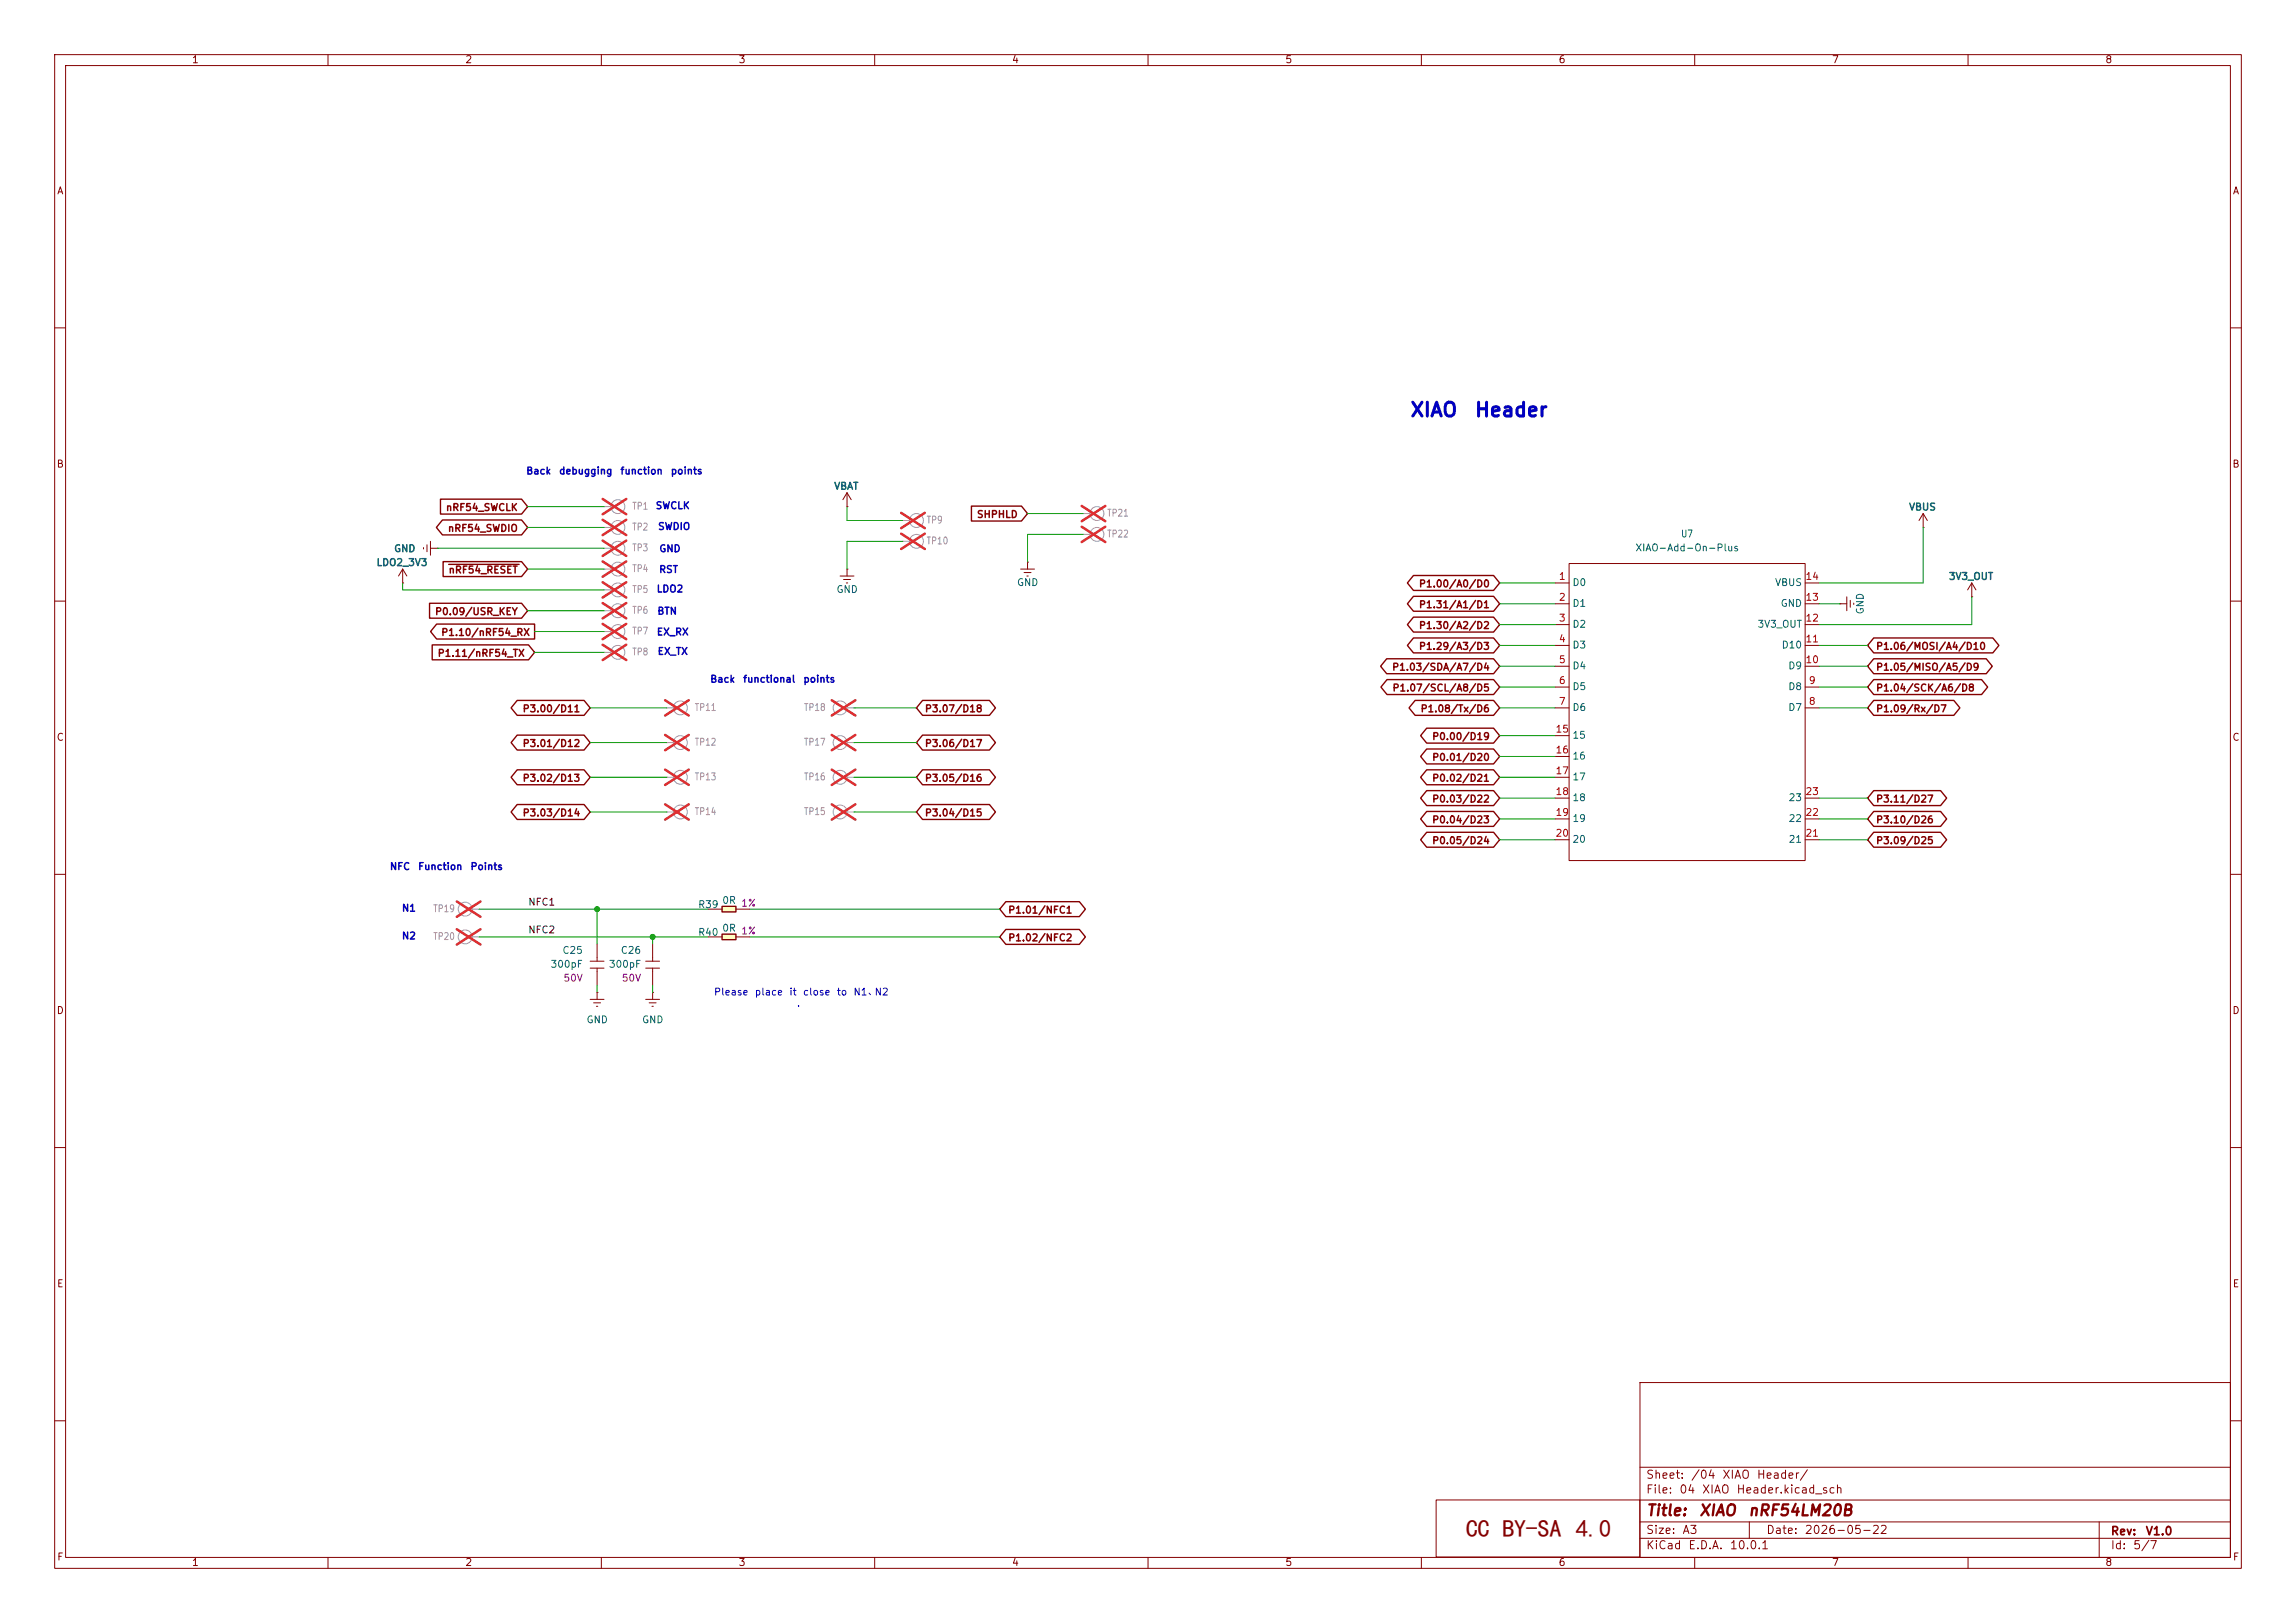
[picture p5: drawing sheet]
<svg xmlns="http://www.w3.org/2000/svg" width="420mm" height="297mm" viewBox="0 0 420 297" stroke-linecap="round" stroke-linejoin="round" font-family="sans-serif">
<defs><g id="words">
<text font-size="4.5" fill="#840000" x="268.1" y="281.2">CC BY-SA 4.0</text>
<g font-size="2.5" fill="#0000c2">
<text x="257.8" y="76.9">XIAO</text>
<text x="269.6" y="76.9">Header</text>
</g>
<g font-size="2" fill="#840000">
<text x="301" y="277.9">Title:</text>
<text x="310.6" y="277.9">XIAO</text>
<text x="319.6" y="277.9">nRF54LM20B</text>
</g>
<g font-size="1.5" fill="#840000">
<text x="301" y="273.7">File:</text>
<text x="301" y="271">Sheet:</text>
<text x="307.1" y="273.7">04</text>
<text x="309.2" y="271">/04</text>
<text x="311.2" y="273.7">XIAO</text>
<text x="314.9" y="271">XIAO</text>
<text x="317.5" y="273.7">Header.kicad_sch</text>
<text x="321.2" y="271">Header/</text>
<text x="301" y="281.1">Size:</text>
<text x="307.6" y="281.1">A3</text>
<text x="323" y="281.1">Date:</text>
<text x="330" y="281.1">2026-05-22</text>
<text x="386" y="281.3">Rev:</text>
<text x="392.4" y="281.3">V1.0</text>
<text x="301" y="283.9">KiCad</text>
<text x="308.7" y="283.9">E.D.A.</text>
<text x="316.3" y="283.9">10.0.1</text>
<text x="386" y="283.9">Id:</text>
<text x="390.1" y="283.9">5/7</text>
</g>
<g font-size="1.3" fill="#840000">
<text x="35" y="11.9">1</text>
<text x="85" y="11.9">2</text>
<text x="135" y="11.9">3</text>
<text x="185" y="11.9">4</text>
<text x="235" y="11.9">5</text>
<text x="285" y="11.9">6</text>
<text x="335" y="11.9">7</text>
<text x="385" y="11.9">8</text>
<text x="10.3" y="35.9">A</text>
<text x="408.3" y="35.9">A</text>
<text x="10.3" y="85.9">B</text>
<text x="408.2" y="85.9">B</text>
<text x="81.5" y="93.8">nRF54_SWCLK</text>
<text x="178.6" y="95.1">SHPHLD</text>
<text x="81.8" y="97.6">nRF54_SWDIO</text>
<text x="81.9" y="105.2">nRF54_RESET</text>
<text x="259.4" y="107.8">P1.00/A0/D0</text>
<text x="79.5" y="112.9">P0.09/USR_KEY</text>
<text x="259.4" y="111.6">P1.31/A1/D1</text>
<text x="80.6" y="116.7">P1.10/nRF54_RX</text>
<text x="259.4" y="119.2">P1.29/A3/D3</text>
<text x="259.4" y="115.4">P1.30/A2/D2</text>
<text x="343.1" y="119.2">P1.06/MOSI/A4/D10</text>
<text x="79.9" y="120.5">P1.11/nRF54_TX</text>
<text x="254.5" y="123">P1.03/SDA/A7/D4</text>
<text x="343.1" y="123">P1.05/MISO/A5/D9</text>
<text x="95.5" y="130.6">P3.00/D11</text>
<text x="169.1" y="130.6">P3.07/D18</text>
<text x="254.6" y="126.8">P1.07/SCL/A8/D5</text>
<text x="259.7" y="130.6">P1.08/Tx/D6</text>
<text x="343.1" y="130.6">P1.09/Rx/D7</text>
<text x="343.1" y="126.8">P1.04/SCK/A6/D8</text>
<text x="10.3" y="135.9">C</text>
<text x="95.5" y="137">P3.01/D12</text>
<text x="169.1" y="137">P3.06/D17</text>
<text x="261.9" y="135.7">P0.00/D19</text>
<text x="408.2" y="135.9">C</text>
<text x="95.5" y="143.3">P3.02/D13</text>
<text x="169.1" y="143.3">P3.05/D16</text>
<text x="261.9" y="143.3">P0.02/D21</text>
<text x="261.9" y="139.5">P0.01/D20</text>
<text x="95.5" y="149.7">P3.03/D14</text>
<text x="169.1" y="149.7">P3.04/D15</text>
<text x="261.9" y="147.2">P0.03/D22</text>
<text x="343.1" y="147.2">P3.11/D27</text>
<text x="261.9" y="154.8">P0.05/D24</text>
<text x="261.9" y="151">P0.04/D23</text>
<text x="343.1" y="154.8">P3.09/D25</text>
<text x="343.1" y="151">P3.10/D26</text>
<text x="184.3" y="167.5">P1.01/NFC1</text>
<text x="184.3" y="172.6">P1.02/NFC2</text>
<text x="10.3" y="185.9">D</text>
<text x="408.2" y="185.9">D</text>
<text x="10.3" y="235.9">E</text>
<text x="408.3" y="235.9">E</text>
<text x="10.3" y="285.9">F</text>
<text x="35" y="286.9">1</text>
<text x="85" y="286.9">2</text>
<text x="135" y="286.9">3</text>
<text x="185" y="286.9">4</text>
<text x="235" y="286.9">5</text>
<text x="285" y="286.9">6</text>
<text x="335" y="286.9">7</text>
<text x="385" y="286.9">8</text>
<text x="408.3" y="285.9">F</text>
</g>
<g font-size="1.3" fill="#0000c2">
<text x="96.1" y="87.1">Back</text>
<text x="102.2" y="87.1">debugging</text>
<text x="113.4" y="87.1">function</text>
<text x="122.6" y="87.1">points</text>
<text x="119.8" y="93.5">SWCLK</text>
<text x="120.3" y="97.3">SWDIO</text>
<text x="120.5" y="101.4">GND</text>
<text x="120.5" y="105.2">RST</text>
<text x="120" y="108.7">LDO2</text>
<text x="120.1" y="112.8">BTN</text>
<text x="120" y="116.6">EX_RX</text>
<text x="120.2" y="120.1">EX_TX</text>
<text x="129.8" y="125.2">Back</text>
<text x="135.8" y="125.2">functional</text>
<text x="146.8" y="125.2">points</text>
<text x="71.2" y="159.5">NFC</text>
<text x="76.4" y="159.5">Function</text>
<text x="85.9" y="159.5">Points</text>
<text x="73.4" y="167.1">N1</text>
<text x="73.4" y="172.2">N2</text>
<text x="130.5" y="182.5">Please</text>
<text x="138" y="182.5">place</text>
<text x="144.3" y="182.5">it</text>
<text x="145.6" y="184.5">.</text>
<text x="146.8" y="182.5">close</text>
<text x="153" y="182.5">to</text>
<text x="156" y="182.5">N1、N2</text>
</g>
<g font-size="1.3" fill="#006464">
<text x="152.5" y="89.9">VBAT</text>
<text x="349.1" y="93.7">VBUS</text>
<text x="72" y="101.3">GND</text>
<text x="299" y="101.2">XIAO-Add-On-Plus</text>
<text x="307.4" y="98.7">U7</text>
<text x="68.7" y="103.9">LDO2_3V3</text>
<text x="185.9" y="107.5">GND</text>
<text x="287.5" y="107.5">D0</text>
<text x="324.6" y="107.5">VBUS</text>
<text x="356.4" y="106.4">3V3_OUT</text>
<text x="152.9" y="108.8">GND</text>
<text x="287.5" y="111.4">D1</text>
<text x="325.6" y="111.4">GND</text>
<text x="341.2" y="112.5" transform="rotate(-90 341.2 112.5)">GND</text>
<text x="287.5" y="115.2">D2</text>
<text x="287.5" y="119">D3</text>
<text x="321.4" y="115.2">3V3_OUT</text>
<text x="325.8" y="119">D10</text>
<text x="287.5" y="122.8">D4</text>
<text x="327" y="122.8">D9</text>
<text x="287.5" y="126.6">D5</text>
<text x="287.5" y="130.4">D6</text>
<text x="327" y="130.4">D7</text>
<text x="327" y="126.6">D8</text>
<text x="287.5" y="135.5">15</text>
<text x="287.5" y="139.3">16</text>
<text x="287.5" y="143.1">17</text>
<text x="287.5" y="146.9">18</text>
<text x="327.1" y="146.9">23</text>
<text x="287.5" y="150.7">19</text>
<text x="287.5" y="154.5">20</text>
<text x="327.1" y="154.5">21</text>
<text x="327.1" y="150.7">22</text>
<text x="127.6" y="166.5">R39</text>
<text x="132" y="165.7">0R</text>
<text x="127.6" y="171.6">R40</text>
<text x="132" y="170.8">0R</text>
<text x="100.6" y="177.4">300pF</text>
<text x="102.8" y="174.9">C25</text>
<text x="111.3" y="177.4">300pF</text>
<text x="113.4" y="174.9">C26</text>
<text x="107.2" y="187.6">GND</text>
<text x="117.3" y="187.6">GND</text>
</g>
<g font-size="1.3" fill="#989898">
<text x="115.5" y="93.6">TP1</text>
<text x="202.4" y="94.8">TP21</text>
<text x="115.5" y="97.4">TP2</text>
<text x="115.5" y="101.2">TP3</text>
<text x="169.4" y="99.9">TP10</text>
<text x="169.4" y="96.1">TP9</text>
<text x="202.4" y="98.7">TP22</text>
<text x="115.5" y="105">TP4</text>
<text x="115.5" y="112.6">TP6</text>
<text x="115.5" y="108.8">TP5</text>
<text x="115.5" y="116.4">TP7</text>
<text x="115.5" y="120.2">TP8</text>
<text x="127" y="130.4">TP11</text>
<text x="147" y="130.4">TP18</text>
<text x="127" y="136.8">TP12</text>
<text x="147" y="136.8">TP17</text>
<text x="127" y="143.1">TP13</text>
<text x="147" y="143.1">TP16</text>
<text x="127" y="149.5">TP14</text>
<text x="147" y="149.5">TP15</text>
<text x="79.1" y="167.2">TP19</text>
<text x="79.1" y="172.3">TP20</text>
</g>
<g font-size="1.3" fill="#a90000">
<text x="285" y="106.4">1</text>
<text x="330.2" y="106.4">14</text>
<text x="285" y="110.2">2</text>
<text x="330.2" y="110.2">13</text>
<text x="285" y="114">3</text>
<text x="285" y="117.9">4</text>
<text x="330.2" y="117.9">11</text>
<text x="330.2" y="114">12</text>
<text x="285" y="121.7">5</text>
<text x="285" y="125.5">6</text>
<text x="330.2" y="121.7">10</text>
<text x="330.8" y="125.5">9</text>
<text x="285" y="129.3">7</text>
<text x="330.8" y="129.3">8</text>
<text x="284.4" y="134.4">15</text>
<text x="284.4" y="138.2">16</text>
<text x="284.4" y="142">17</text>
<text x="284.4" y="145.8">18</text>
<text x="284.4" y="149.6">19</text>
<text x="330.2" y="149.6">22</text>
<text x="330.2" y="145.8">23</text>
<text x="284.4" y="153.4">20</text>
<text x="330.2" y="153.4">21</text>
</g>
<g font-size="1.3" fill="#0f0f0f">
<text x="96.5" y="166">NFC1</text>
<text x="96.5" y="171.1">NFC2</text>
</g>
<g font-size="1.3" fill="#840084">
<text x="135.5" y="166.2">1%</text>
<text x="135.5" y="171.3">1%</text>
<text x="103" y="179.9">50V</text>
<text x="113.6" y="179.9">50V</text>
</g>
</g></defs>
<g fill="none" stroke="#840000" stroke-width=".18">
<path d="M10 10h400v277h-400zM12 12h396v273h-396zM60 10v2M110 10v2M160 10v2M210 10v2M260 10v2M310 10v2M360 10v2M10 60h2M408 60h2M154.9 92.7h.1"/>
<path d="M154.9 90.2v2.5M154.9 90.2l-.7 1.2M154.9 90.2l.8 1.2M351.8 96.5h.1M351.8 94l-.8 1.3M351.8 94l.8 1.3M351.8 94v2.5M10 110h2M153.7 105.4h2.5M154.3 106h1.3M154.8 106.7h.3M154.9 104.1h.1"/>
<path d="M154.9 104.1v1.3M186.7 104.1h2.5M187.3 104.8h1.3M187.8 105.4h.3M188 102.9h.1M188 102.9v1.2M284.5 106.7h2.5M284.5 110.5h2.5M284.5 114.3h2.5M284.5 118.1h2.5M287 103.1h43.2v54.4h-43.2zM330.2 106.7h2.5"/>
<path d="M330.2 110.5h2.5M330.2 114.3h2.5M330.2 118.1h2.5M336.5 110.5h.1M336.5 110.5h1.3M337.8 109.2v2.6M338.5 109.9v1.2M339.1 110.4v.2M360.7 109.2h.1M360.7 106.7l-.8 1.3M360.7 106.7l.7 1.3M360.7 106.7v2.5"/>
<path d="M408 110h2M284.5 121.9h2.5M284.5 125.7h2.5M284.5 129.5h2.5M284.5 134.6h2.5M284.5 138.4h2.5M330.2 121.9h2.5M330.2 125.7h2.5M330.2 129.5h2.5M10 160h2M284.5 142.2h2.5M284.5 146.1h2.5"/>
<path d="M284.5 149.9h2.5M284.5 153.7h2.5M330.2 146.1h2.5M330.2 149.9h2.5M330.2 153.7h2.5M408 160h2M10 210h2M408 210h2M300 253h108v32h-108zM10 260h2M262.7 274.5h37.3v10.4h-37.3zM300 278.5h108"/>
<path d="M300 274.5h108M300 268.5h108M320 278.5v3M384 278.5v6.5M408 260h2M60 285v2M110 285v2M160 285v2M210 285v2M260 285v2M300 281.5h108M310 285v2"/>
<path d="M360 285v2"/>
</g>
<g fill="none" stroke="#a1a1a1" stroke-width=".18">
<path d="M110.5 96.5h.1M110.5 92.7h.1M110.5 96.5h1.3M110.5 92.7h1.3M165.1 99.1h.1M165.1 95.3h.1M165.1 99.1h1.3M165.1 95.3h1.3M198.1 97.8h.1M198.1 94h.1M198.1 97.8h1.3M198.1 94h1.3"/>
<path d="M110.5 115.6h.1M110.5 100.3h.1M110.5 119.4h.1M110.5 111.8h.1M110.5 108h.1M110.5 104.1h.1M110.5 115.6h1.3M110.5 100.3h1.3M110.5 119.4h1.3M110.5 111.8h1.3M110.5 108h1.3M110.5 104.1h1.3"/>
<path d="M121.9 129.5h.1M121.9 129.5h1.3M154.9 129.5h1.3M156.2 129.5h.1"/>
<circle cx="113" cy="92.7" r="1.27"/>
<circle cx="113" cy="96.5" r="1.27"/>
<circle cx="167.6" cy="95.2" r="1.27"/>
<circle cx="167.6" cy="99.1" r="1.27"/>
<circle cx="200.7" cy="94" r="1.27"/>
<circle cx="200.7" cy="97.8" r="1.27"/>
<circle cx="113" cy="107.9" r="1.27"/>
<circle cx="113" cy="104.1" r="1.27"/>
<circle cx="113" cy="115.6" r="1.27"/>
<circle cx="113" cy="111.8" r="1.27"/>
<circle cx="113" cy="100.3" r="1.27"/>
<circle cx="113" cy="119.4" r="1.27"/>
<circle cx="124.5" cy="129.5" r="1.27"/>
<circle cx="153.7" cy="129.5" r="1.27"/>
</g>
<g fill="none" stroke="#e12e31" stroke-width=".46">
<path d="M110.2 95.1l4.4 2.8M110.2 98.9l4.4 2.8M110.2 91.3l4.4 2.8M114.6 95.1l-4.4 2.8M114.6 98.9l-4.4 2.8M114.6 91.3l-4.4 2.8M164.8 97.7l4.4 2.8M164.8 93.8l4.4 2.9M169.2 97.7l-4.4 2.8M169.2 93.8l-4.4 2.9M197.9 96.4l4.3 2.8M197.9 92.6l4.3 2.8"/>
<path d="M202.2 96.4l-4.3 2.8M202.2 92.6l-4.3 2.8M110.2 114.2l4.4 2.8M110.2 118l4.4 2.8M110.2 110.4l4.4 2.8M110.2 106.5l4.4 2.9M110.2 102.7l4.4 2.8M114.6 114.2l-4.4 2.8M114.6 118l-4.4 2.8M114.6 110.4l-4.4 2.8M114.6 106.5l-4.4 2.9M114.6 102.7l-4.4 2.8"/>
<path d="M121.7 128.1l4.3 2.8M126 128.1l-4.3 2.8M152.1 128.1l4.4 2.8M156.5 128.1l-4.4 2.8"/>
</g>
<path d="M132.1 165.9h2.5v1h-2.5z" fill="#ffffc2"/>
<path d="M132.1 165.9h2.5v1h-2.5z" fill="none" stroke="#840000" stroke-width=".25"/>
<path d="M129.5 166.4h2.6M134.6 166.4h2.6" fill="none" stroke="#840000" stroke-width=".18"/>
<path d="M132.1 170.9h2.5v1.1h-2.5z" fill="#ffffc2"/>
<g fill="none" stroke="#840000" stroke-width=".25">
<path d="M80.6 91.3h14.8l1.1 1.4-1.1 1.4h-14.8zM80.9 95.2h14.5l1.1 1.3-1.1 1.4h-14.5l-1.1-1.4zM177.7 92.6h9.1l1.2 1.4-1.2 1.3h-9.1zM78.6 110.4h16.8l1.1 1.4-1.1 1.3h-16.8zM79.1 118h17.6l1.1 1.4-1.1 1.3h-17.6zM79.9 114.2h17.9v2.7h-17.9l-1.1-1.3zM81.1 102.8h14.3l1.1 1.3-1.1 1.4h-14.3zM82.1 103.3h12.9M258.6 105.3h14.6l1.1 1.4-1.1 1.3h-14.6l-1.2-1.3zM258.6 109.1h14.6l1.1 1.4-1.1 1.4h-14.6l-1.2-1.4zM258.6 116.7h14.6l1.1 1.4-1.1 1.4h-14.6l-1.2-1.4zM258.6 112.9h14.6l1.1 1.4-1.1 1.4h-14.6l-1.2-1.4z"/>
<path d="M342.7 116.7h21.8l1.1 1.4-1.1 1.4h-21.8l-1.1-1.4zM94.6 128.2h12.2l1.1 1.3-1.1 1.4h-12.2l-1.1-1.4zM94.6 134.5h12.2l1.1 1.4-1.1 1.4h-12.2l-1.1-1.4zM168.8 128.2h12.2l1.1 1.3-1.1 1.4h-12.2l-1.2-1.4zM168.8 134.5h12.2l1.1 1.4-1.1 1.4h-12.2l-1.2-1.4zM253.7 120.6h19.5l1.1 1.3-1.1 1.4h-19.5l-1.2-1.4zM253.7 124.4h19.5l1.1 1.3-1.1 1.4h-19.5l-1.1-1.4zM258.9 128.2h14.3l1.1 1.3-1.1 1.4h-14.3l-1.2-1.4zM261 133.3h12.2l1.1 1.3-1.1 1.4h-12.2l-1.1-1.4zM261 137.1h12.2l1.1 1.3-1.1 1.4h-12.2l-1.1-1.4zM342.7 120.6h20.6l1.1 1.3-1.1 1.4h-20.6l-1.1-1.4zM342.7 128.2h14.7l1.1 1.3-1.1 1.4h-14.7l-1.1-1.4z"/>
<path d="M342.7 124.4h19.8l1.1 1.3-1.1 1.4h-19.8l-1.1-1.4zM94.6 147.2h12.2l1.1 1.4-1.1 1.4h-12.2l-1.1-1.4zM94.6 140.9h12.2l1.1 1.3-1.1 1.4h-12.2l-1.1-1.4zM168.8 140.9h12.2l1.1 1.3-1.1 1.4h-12.2l-1.2-1.4zM168.8 147.2h12.2l1.1 1.4-1.1 1.4h-12.2l-1.2-1.4zM261 144.7h12.2l1.1 1.4-1.1 1.3h-12.2l-1.1-1.3zM261 140.9h12.2l1.1 1.3-1.1 1.4h-12.2l-1.1-1.4zM261 152.3h12.2l1.1 1.4-1.1 1.3h-12.2l-1.1-1.3zM261 148.5h12.2l1.1 1.4-1.1 1.3h-12.2l-1.1-1.3zM342.7 152.3h12.3l1.1 1.4-1.1 1.3h-12.3l-1.1-1.3zM342.7 144.7h12.3l1.1 1.4-1.1 1.3h-12.3l-1.1-1.3zM342.7 148.5h12.3l1.1 1.4-1.1 1.3h-12.3l-1.1-1.3z"/>
<path d="M132.1 170.9h2.5v1.1h-2.5zM184 165h13.4l1.1 1.4-1.1 1.3h-13.4l-1.1-1.3zM184 170.1h13.4l1.1 1.4-1.1 1.3h-13.4l-1.1-1.3z"/>
</g>
<g fill="none" stroke="#840000" stroke-width=".18">
<path d="M78.1 99.7v1.3M78.7 99.1v2.5M73.7 106.7h.1M73.7 104.1l-.8 1.3M73.7 104.1l.7 1.3M73.7 104.1v2.6M77.5 100.2v.3M78.7 100.3h1.3M80 100.3h.1M107.9 175.9h2.6M107.9 177.2h2.6M109.2 172.7v3.2"/>
<path d="M109.2 177.2v3.1M118.1 175.9h2.5M118.1 177.2h2.5M119.4 172.7v3.2M119.4 177.2v3.1M129.5 171.5h2.6M134.6 171.5h2.6M107.9 182.9h2.6M108.6 183.5h1.3M109.1 184.2h.2M109.2 181.6h.1M109.2 181.6v1.3"/>
<path d="M118.1 182.9h2.5M118.7 183.5h1.3M119.3 184.2h.2M119.4 181.6h.1M119.4 181.6v1.3"/>
</g>
<g fill="none" stroke="#a1a1a1" stroke-width=".18">
<path d="M121.9 135.9h.1M121.9 135.9h1.3M154.9 135.9h1.3M156.2 135.9h.1M121.9 148.6h.1M121.9 142.2h.1M121.9 142.2h1.3M121.9 148.6h1.3M154.9 142.2h1.3M154.9 148.6h1.3M156.2 142.2h.1M156.2 148.6h.1"/>
<path d="M86.4 171.5h1.2M86.4 166.4h1.2M87.6 171.5h.1M87.6 166.4h.1"/>
<circle cx="124.5" cy="135.9" r="1.27"/>
<circle cx="153.7" cy="135.9" r="1.27"/>
<circle cx="124.5" cy="148.6" r="1.27"/>
<circle cx="124.5" cy="142.2" r="1.27"/>
<circle cx="153.7" cy="142.2" r="1.27"/>
<circle cx="153.7" cy="148.6" r="1.27"/>
<circle cx="85.1" cy="171.4" r="1.27"/>
<circle cx="85.1" cy="166.4" r="1.27"/>
</g>
<g fill="none" stroke="#e12e31" stroke-width=".46">
<path d="M121.7 134.5l4.3 2.8M126 134.5l-4.3 2.8M152.1 134.5l4.4 2.8M156.5 134.5l-4.4 2.8M121.7 147.2l4.3 2.8M121.7 140.8l4.3 2.8M126 147.2l-4.3 2.8M126 140.8l-4.3 2.8M152.1 140.8l4.4 2.8M152.1 147.2l4.4 2.8M156.5 140.8l-4.4 2.8M156.5 147.2l-4.4 2.8"/>
<path d="M83.6 170l4.3 2.9M83.6 165l4.3 2.8M87.9 170l-4.3 2.9M87.9 165l-4.3 2.8"/>
</g>
<g fill="none" stroke="#009600" stroke-width=".18">
<path d="M96.5 96.5h14M96.5 92.7h14M154.9 92.7v2.6h10.2M165.1 99.1h-10.2v5M188 94h10.1M198.1 97.8h-10.1v5.1M351.8 96.5v10.2h-19.1M73.7 106.7v1.3h36.8M80 100.3h30.5M96.5 111.8h14M96.5 104.1h14M97.8 115.6h12.7"/>
<path d="M97.8 119.4h12.7M274.3 114.3h10.2M274.3 110.5h10.2M274.3 106.7h10.2M274.3 118.1h10.2M332.7 110.5h3.8M332.7 118.1h8.9M360.7 109.2v5.1h-28M107.9 129.5h14M107.9 135.9h14M156.2 129.5h11.4M156.2 135.9h11.4"/>
<path d="M274.3 129.5h10.2M274.3 138.4h10.2M274.3 125.7h10.2M274.3 121.9h10.2M274.3 134.6h10.2M332.7 129.5h8.9M332.7 125.7h8.9M332.7 121.9h8.9M107.9 148.6h14M107.9 142.2h14M156.2 148.6h11.4M156.2 142.2h11.4"/>
<path d="M274.3 149.9h10.2M274.3 153.7h10.2M274.3 146.1h10.2M274.3 142.2h10.2M332.7 149.9h8.9M332.7 153.7h8.9M332.7 146.1h8.9M87.6 171.5h41.9M87.6 166.4h41.9M109.2 166.4v6.3M119.4 171.5v1.2M137.2 171.5h45.7"/>
<path d="M137.2 166.4h45.7M109.2 180.3v1.3M119.4 180.3v1.3"/>
</g>
<g fill="#009600" stroke="#009600" stroke-width=".18">
<circle cx="119.4" cy="171.5" r=".46"/>
<circle cx="109.2" cy="166.4" r=".46"/>
</g>
<use href="#words"/>
</svg>
